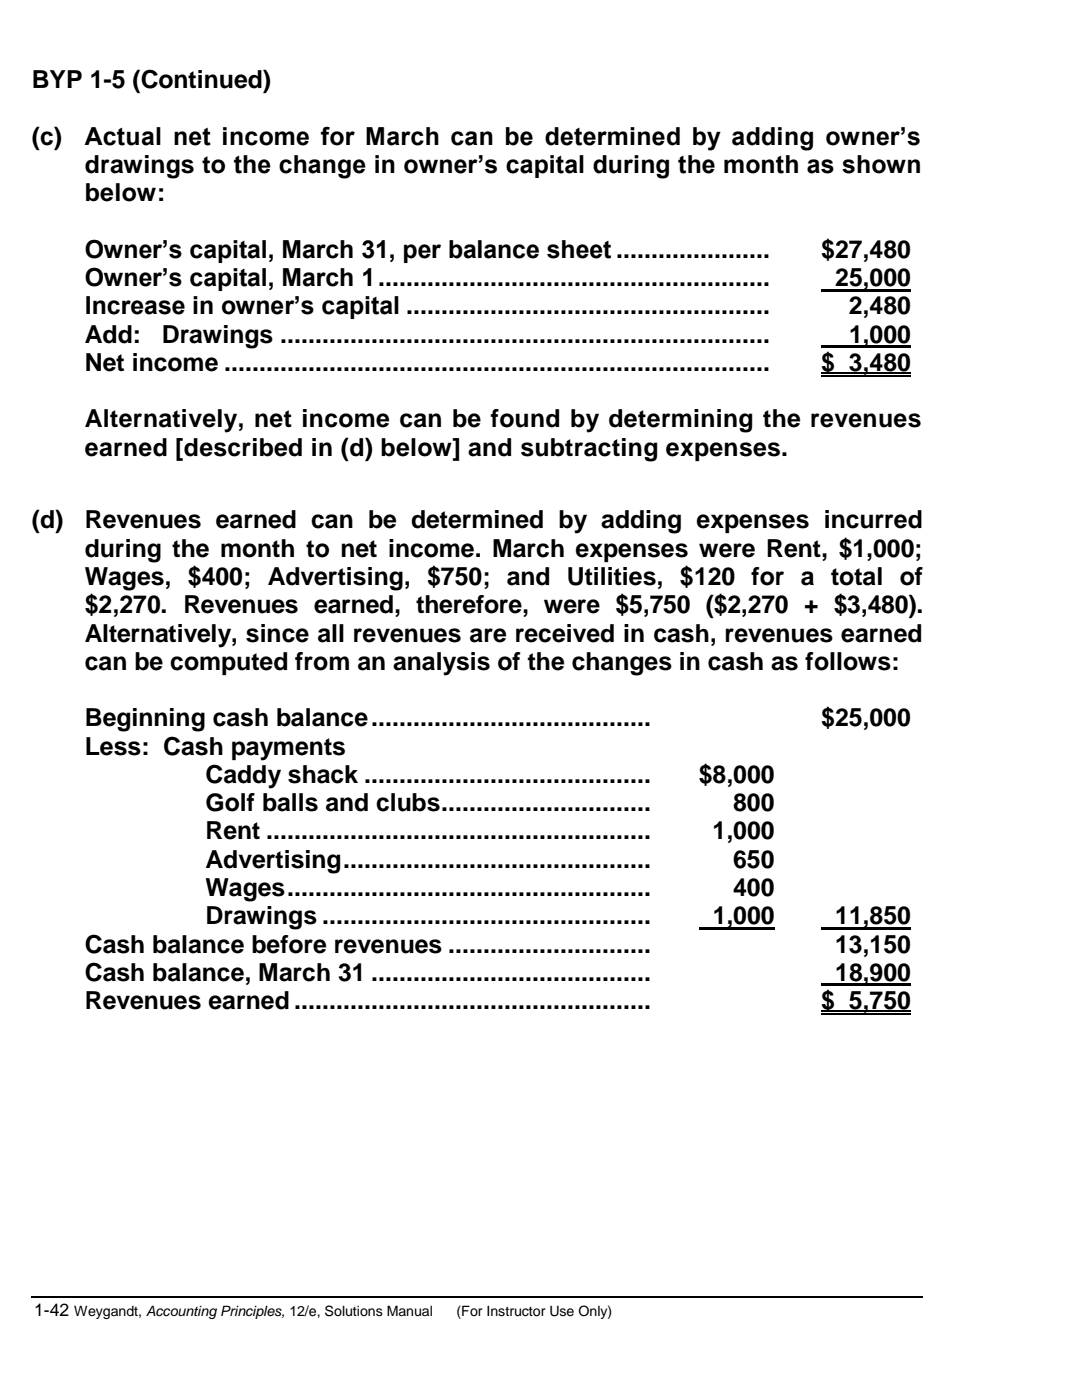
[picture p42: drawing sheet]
<svg xmlns="http://www.w3.org/2000/svg" width="216mm" height="279mm" viewBox="0 0 216 279" stroke-linecap="round" stroke-linejoin="round" font-family="sans-serif">
<defs><g id="words">
<g font-size="5">
<text x="6.3" y="17.6">BYP 1-5 (Continued)</text>
<text x="6.3" y="28.9">(c)</text>
<text x="16.9" y="28.9">Actual net income for March can be determined by adding owner’s</text>
<text x="16.9" y="34.5">drawings to the change in owner’s capital during the month as shown</text>
<text x="16.9" y="40.2">below:</text>
<text x="16.9" y="51.4">Owner’s capital, March 31, per balance sheet ......................</text>
<text x="163.9" y="51.4">$27,480</text>
<text x="16.9" y="57.1">Owner’s capital, March 1........................................................</text>
<text x="166.7" y="57.1">25,000</text>
<text x="16.9" y="62.7">Increase in owner’s capital ....................................................</text>
<text x="169.4" y="62.7">2,480</text>
<text x="16.9" y="68.4">Add:</text>
<text x="32.3" y="68.4">Drawings ......................................................................</text>
<text x="169.4" y="68.4">1,000</text>
<text x="16.9" y="74">Net income ..............................................................................</text>
<text x="163.9" y="74">$ 3,480</text>
<text x="16.9" y="85.3">Alternatively, net income can be found by determining the revenues</text>
<text x="16.9" y="91">earned [described in (d) below] and subtracting expenses.</text>
<text x="6.3" y="105.4">(d)</text>
<text x="16.9" y="105.4">Revenues earned can be determined by adding expenses incurred</text>
<text x="16.9" y="111.1">during the month to net income. March expenses were Rent, $1,000;</text>
<text x="16.9" y="116.7">Wages, $400; Advertising, $750; and Utilities, $120 for a total of</text>
<text x="16.9" y="122.4">$2,270. Revenues earned, therefore, were $5,750 ($2,270 + $3,480).</text>
<text x="16.9" y="128">Alternatively, since all revenues are received in cash, revenues earned</text>
<text x="16.9" y="133.7">can be computed from an analysis of the changes in cash as follows:</text>
<text x="16.9" y="145">Beginning cash balance........................................</text>
<text x="163.9" y="145">$25,000</text>
<text x="16.9" y="150.6">Less: Cash payments</text>
<text x="41" y="156.2">Caddy shack .........................................</text>
<text x="41" y="161.9">Golf balls and clubs..............................</text>
<text x="139.4" y="156.2">$8,000</text>
<text x="146.3" y="161.9">800</text>
<text x="41" y="167.5">Rent .......................................................</text>
<text x="142.2" y="167.5">1,000</text>
<text x="41" y="173.2">Advertising............................................</text>
<text x="146.3" y="173.2">650</text>
<text x="41" y="178.8">Wages....................................................</text>
<text x="146.3" y="178.8">400</text>
<text x="41" y="184.5">Drawings ...............................................</text>
<text x="142.2" y="184.5">1,000</text>
<text x="166.7" y="184.5">11,850</text>
<text x="16.9" y="190.1">Cash balance before revenues .............................</text>
<text x="166.6" y="190.1">13,150</text>
<text x="16.9" y="195.8">Cash balance, March 31 ........................................</text>
<text x="166.7" y="195.8">18,900</text>
<text x="16.9" y="201.4">Revenues earned...................................................</text>
<text x="163.9" y="201.4">$ 5,750</text>
</g>
<text font-size="3.5" x="6.8" y="262.6">1-42</text>
<g font-size="2.8">
<text x="14.8" y="262.6">Weygandt, Accounting Principles, 12/e, Solutions Manual</text>
<text x="91.1" y="262.6">(For Instructor Use Only)</text>
</g>
</g></defs>
<path d="M163.9 74.4h17.8M163.9 75h17.8M163.9 201.8h17.8M163.9 202.4h17.8M6.3 258.9h177.9" fill="none" stroke="#000" stroke-width=".25"/>
<g fill="#000">
<path d="M163.9 57.6h17.8v.5h-17.8z" fill-rule="evenodd"/>
<path d="M163.9 68.9h17.8v.5h-17.8z" fill-rule="evenodd"/>
<path d="M139.4 185h15.1v.5h-15.1z" fill-rule="evenodd"/>
<path d="M163.9 185h17.8v.5h-17.8z" fill-rule="evenodd"/>
<path d="M163.9 196.3h17.8v.5h-17.8z" fill-rule="evenodd"/>
</g>
<use href="#words"/>
</svg>
